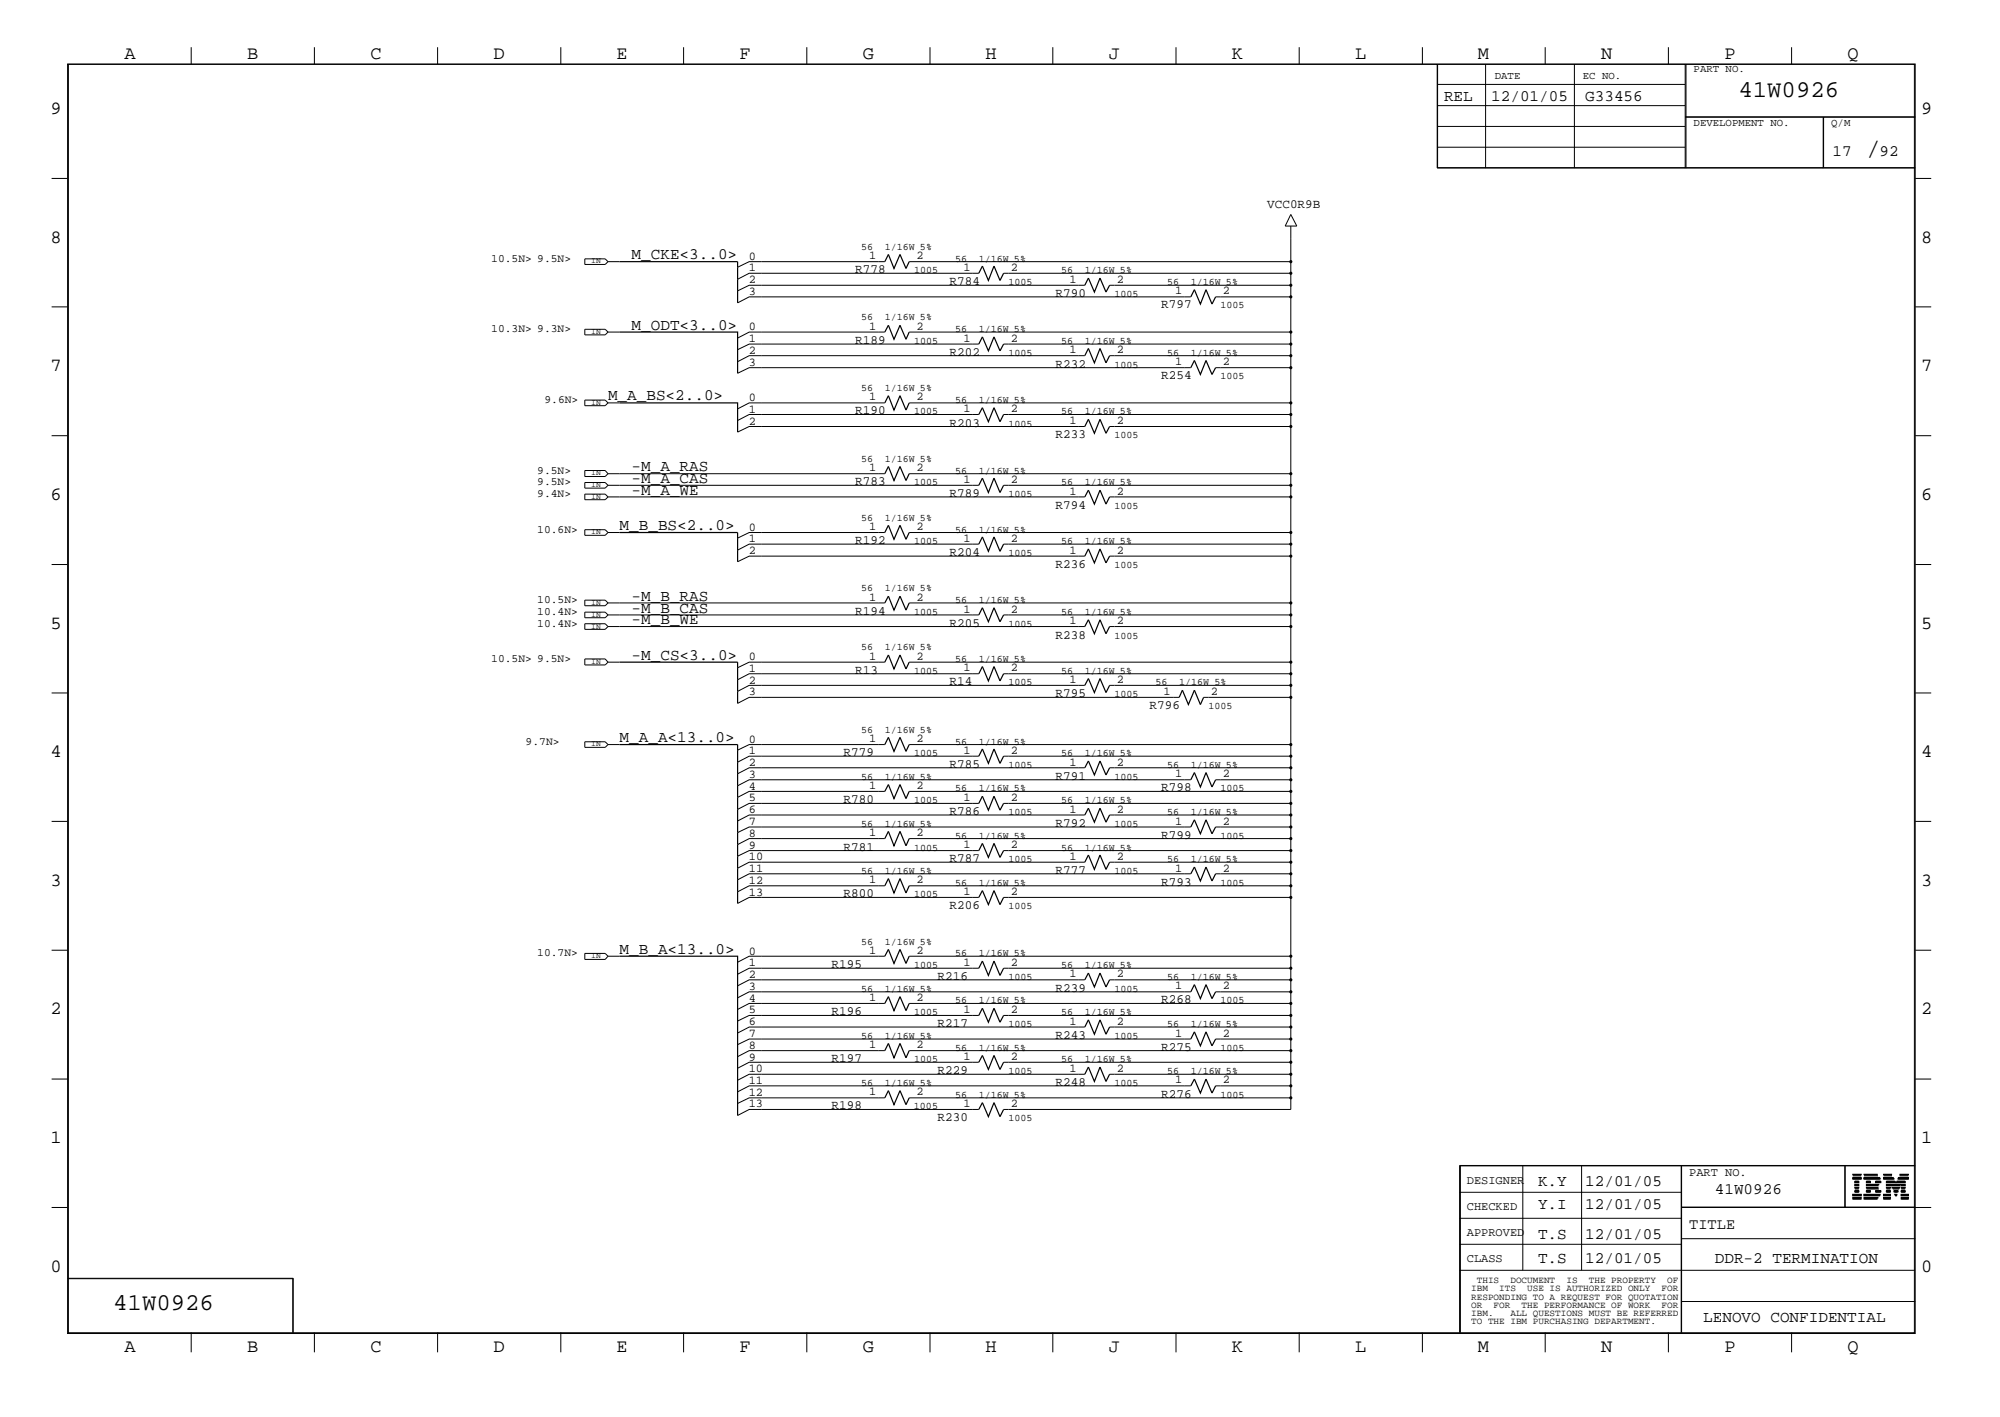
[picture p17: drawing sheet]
<svg xmlns="http://www.w3.org/2000/svg" width="423mm" height="300mm" viewBox="0 0 423 300" stroke-linecap="round" stroke-linejoin="round" font-family="sans-serif">
<defs><g id="words">
<text font-size="5.2" x="395" y="32.9">/</text>
<g font-size="5.1">
<text x="368" y="20.5">41W0926</text>
<text x="24" y="277.2">41W0926</text>
</g>
<g font-size="4">
<text x="26.3" y="12.5">A</text>
<text x="52.3" y="12.5">B</text>
<text x="78.4" y="12.5">C</text>
<text x="104.5" y="12.5">D</text>
<text x="130.5" y="12.5">E</text>
<text x="156.5" y="12.5">F</text>
<text x="182.6" y="12.5">G</text>
<text x="208.6" y="12.5">H</text>
<text x="234.7" y="12.5">J</text>
<text x="260.8" y="12.5">K</text>
<text x="286.9" y="12.5">L</text>
<text x="312.8" y="12.5">M</text>
<text x="338.9" y="12.5">N</text>
<text x="365" y="12.5">P</text>
<text x="391.1" y="12.5">Q</text>
<text x="10.7" y="24.1">9</text>
<text x="406.7" y="24.1">9</text>
<text x="10.7" y="51.4">8</text>
<text x="406.7" y="51.4">8</text>
<text x="10.7" y="78.6">7</text>
<text x="406.7" y="78.6">7</text>
<text x="10.7" y="105.8">6</text>
<text x="406.7" y="105.8">6</text>
<text x="10.7" y="133.1">5</text>
<text x="406.7" y="133.1">5</text>
<text x="10.7" y="160.2">4</text>
<text x="406.7" y="160.2">4</text>
<text x="10.7" y="187.5">3</text>
<text x="406.7" y="187.5">3</text>
<text x="10.7" y="214.6">2</text>
<text x="406.7" y="214.6">2</text>
<text x="10.7" y="241.9">1</text>
<text x="406.7" y="241.9">1</text>
<text x="10.7" y="269.2">0</text>
<text x="406.7" y="269.2">0</text>
<text x="26.3" y="286.2">A</text>
<text x="52.3" y="286.2">B</text>
<text x="78.4" y="286.2">C</text>
<text x="104.5" y="286.2">D</text>
<text x="130.5" y="286.2">E</text>
<text x="156.5" y="286.2">F</text>
<text x="182.6" y="286.2">G</text>
<text x="208.6" y="286.2">H</text>
<text x="234.7" y="286.2">J</text>
<text x="260.8" y="286.2">K</text>
<text x="286.9" y="286.2">L</text>
<text x="312.8" y="286.2">M</text>
<text x="338.9" y="286.2">N</text>
<text x="365" y="286.2">P</text>
<text x="391.1" y="286.2">Q</text>
</g>
<g font-size="3.4">
<text x="305.6" y="21.4">REL</text>
<text x="315.6" y="21.4">12/01/05</text>
<text x="335.5" y="21.4">G33456</text>
<text x="387.9" y="32.9">17</text>
<text x="397.8" y="32.9">92</text>
<text x="133.7" y="54.9">M_CKE&lt;3..0&gt;</text>
<text x="133.7" y="69.8">M_ODT&lt;3..0&gt;</text>
<text x="128.7" y="84.8">M_A_BS&lt;2..0&gt;</text>
<text x="133.7" y="99.7">-M_A_RAS</text>
<text x="133.7" y="104.7">-M_A_WE</text>
<text x="133.7" y="102.2">-M_A_CAS</text>
<text x="131.1" y="112.2">M_B_BS&lt;2..0&gt;</text>
<text x="133.7" y="129.6">-M_B_CAS</text>
<text x="133.7" y="127.1">-M_B_RAS</text>
<text x="133.7" y="132.1">-M_B_WE</text>
<text x="133.7" y="139.6">-M_CS&lt;3..0&gt;</text>
<text x="131.1" y="157.1">M_A_A&lt;13..0&gt;</text>
<text x="131.1" y="201.9">M_B_A&lt;13..0&gt;</text>
<text x="325.5" y="251">K.Y</text>
<text x="335.5" y="251">12/01/05</text>
<text x="325.5" y="255.9">Y.I</text>
<text x="335.5" y="255.9">12/01/05</text>
<text x="363" y="252.7">41W0926</text>
<text x="325.5" y="262.2">T.S</text>
<text x="335.5" y="262.2">12/01/05</text>
<text x="325.5" y="267.2">T.S</text>
<text x="335.5" y="267.2">12/01/05</text>
<text x="363" y="267.2">DDR-2 TERMINATION</text>
<text x="360.5" y="279.7">LENOVO CONFIDENTIAL</text>
</g>
<text font-size="3.2" x="357.5" y="260">TITLE</text>
<g font-size="2.7">
<text x="268.2" y="44.1">VCC0R9B</text>
<text x="181" y="57.8">R778</text>
<text x="201" y="60.4">R784</text>
<text x="223.4" y="62.8">R790</text>
<text x="245.8" y="65.3">R797</text>
<text x="181" y="72.8">R189</text>
<text x="201" y="75.3">R202</text>
<text x="223.4" y="77.8">R232</text>
<text x="245.8" y="80.3">R254</text>
<text x="181" y="87.7">R190</text>
<text x="201" y="90.3">R203</text>
<text x="223.4" y="92.7">R233</text>
<text x="181" y="102.7">R783</text>
<text x="201" y="105.2">R789</text>
<text x="223.4" y="107.7">R794</text>
<text x="181" y="115.1">R192</text>
<text x="201" y="117.7">R204</text>
<text x="223.4" y="120.1">R236</text>
<text x="181" y="130.1">R194</text>
<text x="201" y="132.6">R205</text>
<text x="223.4" y="135.1">R238</text>
<text x="181" y="142.6">R13</text>
<text x="201" y="145">R14</text>
<text x="223.4" y="147.6">R795</text>
<text x="243.3" y="150">R796</text>
<text x="178.6" y="160">R779</text>
<text x="201" y="162.5">R785</text>
<text x="223.4" y="165">R791</text>
<text x="245.8" y="167.5">R798</text>
<text x="178.6" y="170">R780</text>
<text x="201" y="172.5">R786</text>
<text x="223.4" y="175">R792</text>
<text x="245.8" y="177.5">R799</text>
<text x="178.6" y="180">R781</text>
<text x="201" y="182.5">R787</text>
<text x="223.4" y="184.9">R777</text>
<text x="178.6" y="189.9">R800</text>
<text x="245.8" y="187.5">R793</text>
<text x="201" y="192.4">R206</text>
<text x="176" y="204.9">R195</text>
<text x="198.5" y="207.3">R216</text>
<text x="223.4" y="209.9">R239</text>
<text x="176" y="214.9">R196</text>
<text x="245.8" y="212.3">R268</text>
<text x="198.5" y="217.3">R217</text>
<text x="223.4" y="219.9">R243</text>
<text x="176" y="224.8">R197</text>
<text x="198.5" y="227.3">R229</text>
<text x="245.8" y="222.3">R275</text>
<text x="223.4" y="229.8">R248</text>
<text x="245.8" y="232.3">R276</text>
<text x="176" y="234.8">R198</text>
<text x="198.5" y="237.3">R230</text>
</g>
<g font-size="2.5">
<text x="158.5" y="59.9">2</text>
<text x="158.5" y="54.9">0</text>
<text x="158.5" y="57.4">1</text>
<text x="184" y="54.9">1</text>
<text x="194" y="54.9">2</text>
<text x="204" y="57.3">1</text>
<text x="214" y="57.3">2</text>
<text x="226.4" y="59.9">1</text>
<text x="236.4" y="59.9">2</text>
<text x="158.5" y="62.4">3</text>
<text x="248.8" y="62.3">1</text>
<text x="258.8" y="62.3">2</text>
<text x="158.5" y="69.9">0</text>
<text x="184" y="69.8">1</text>
<text x="194" y="69.8">2</text>
<text x="158.5" y="72.4">1</text>
<text x="158.5" y="77.4">3</text>
<text x="158.5" y="74.8">2</text>
<text x="204" y="72.3">1</text>
<text x="214" y="72.3">2</text>
<text x="226.4" y="74.8">1</text>
<text x="236.4" y="74.8">2</text>
<text x="248.8" y="77.3">1</text>
<text x="258.8" y="77.3">2</text>
<text x="158.5" y="84.8">0</text>
<text x="158.5" y="87.4">1</text>
<text x="158.5" y="89.8">2</text>
<text x="184" y="84.8">1</text>
<text x="194" y="84.8">2</text>
<text x="204" y="87.2">1</text>
<text x="214" y="87.2">2</text>
<text x="226.4" y="89.7">1</text>
<text x="236.4" y="89.7">2</text>
<text x="184" y="99.7">1</text>
<text x="194" y="99.7">2</text>
<text x="204" y="102.2">1</text>
<text x="214" y="102.2">2</text>
<text x="226.4" y="104.7">1</text>
<text x="236.4" y="104.7">2</text>
<text x="158.5" y="112.3">0</text>
<text x="184" y="112.2">1</text>
<text x="194" y="112.2">2</text>
<text x="158.5" y="114.7">1</text>
<text x="158.5" y="117.3">2</text>
<text x="204" y="114.6">1</text>
<text x="214" y="114.6">2</text>
<text x="226.4" y="117.2">1</text>
<text x="236.4" y="117.2">2</text>
<text x="184" y="127.1">1</text>
<text x="194" y="127.1">2</text>
<text x="204" y="129.6">1</text>
<text x="214" y="129.6">2</text>
<text x="226.4" y="132.1">1</text>
<text x="236.4" y="132.1">2</text>
<text x="158.5" y="139.7">0</text>
<text x="158.5" y="142.2">1</text>
<text x="184" y="139.6">1</text>
<text x="194" y="139.6">2</text>
<text x="204" y="142.1">1</text>
<text x="214" y="142.1">2</text>
<text x="158.5" y="144.7">2</text>
<text x="158.5" y="147.2">3</text>
<text x="226.4" y="144.6">1</text>
<text x="236.4" y="144.6">2</text>
<text x="246.3" y="147.1">1</text>
<text x="256.3" y="147.1">2</text>
<text x="158.5" y="157.1">0</text>
<text x="158.5" y="159.6">1</text>
<text x="184" y="157.1">1</text>
<text x="194" y="157.1">2</text>
<text x="204" y="159.5">1</text>
<text x="214" y="159.5">2</text>
<text x="158.5" y="167.1">4</text>
<text x="158.5" y="162.1">2</text>
<text x="158.5" y="164.6">3</text>
<text x="184" y="167">1</text>
<text x="194" y="167">2</text>
<text x="226.4" y="162.1">1</text>
<text x="236.4" y="162.1">2</text>
<text x="248.8" y="164.5">1</text>
<text x="258.8" y="164.5">2</text>
<text x="158.5" y="169.6">5</text>
<text x="158.5" y="172.1">6</text>
<text x="204" y="169.5">1</text>
<text x="214" y="169.5">2</text>
<text x="226.4" y="172">1</text>
<text x="236.4" y="172">2</text>
<text x="158.5" y="179.6">9</text>
<text x="158.5" y="174.6">7</text>
<text x="158.5" y="177">8</text>
<text x="184" y="177">1</text>
<text x="194" y="177">2</text>
<text x="204" y="179.5">1</text>
<text x="214" y="179.5">2</text>
<text x="248.8" y="174.5">1</text>
<text x="258.8" y="174.5">2</text>
<text x="158.5" y="182">10</text>
<text x="158.5" y="184.6">11</text>
<text x="226.4" y="181.9">1</text>
<text x="236.4" y="181.9">2</text>
<text x="248.8" y="184.5">1</text>
<text x="258.8" y="184.5">2</text>
<text x="158.5" y="187">12</text>
<text x="158.5" y="189.6">13</text>
<text x="184" y="186.9">1</text>
<text x="194" y="186.9">2</text>
<text x="204" y="189.4">1</text>
<text x="214" y="189.4">2</text>
<text x="158.5" y="202">0</text>
<text x="184" y="201.9">1</text>
<text x="194" y="201.9">2</text>
<text x="158.5" y="204.5">1</text>
<text x="158.5" y="207">2</text>
<text x="158.5" y="209.5">3</text>
<text x="204" y="204.4">1</text>
<text x="214" y="204.4">2</text>
<text x="226.4" y="206.8">1</text>
<text x="236.4" y="206.8">2</text>
<text x="248.8" y="209.4">1</text>
<text x="258.8" y="209.4">2</text>
<text x="158.5" y="212">4</text>
<text x="158.5" y="214.5">5</text>
<text x="184" y="211.8">1</text>
<text x="194" y="211.8">2</text>
<text x="204" y="214.4">1</text>
<text x="214" y="214.4">2</text>
<text x="158.5" y="216.9">6</text>
<text x="158.5" y="219.5">7</text>
<text x="158.5" y="221.9">8</text>
<text x="184" y="221.8">1</text>
<text x="194" y="221.8">2</text>
<text x="226.4" y="216.8">1</text>
<text x="236.4" y="216.8">2</text>
<text x="248.8" y="219.4">1</text>
<text x="258.8" y="219.4">2</text>
<text x="158.5" y="224.5">9</text>
<text x="158.5" y="226.9">10</text>
<text x="204" y="224.4">1</text>
<text x="214" y="224.4">2</text>
<text x="226.4" y="226.8">1</text>
<text x="236.4" y="226.8">2</text>
<text x="158.5" y="229.4">11</text>
<text x="158.5" y="231.9">12</text>
<text x="184" y="231.8">1</text>
<text x="194" y="231.8">2</text>
<text x="248.8" y="229.3">1</text>
<text x="258.8" y="229.3">2</text>
<text x="158.5" y="234.4">13</text>
<text x="204" y="234.3">1</text>
<text x="214" y="234.3">2</text>
<text x="310.5" y="250.6">DESIGNER</text>
<text x="357.5" y="248.8">PART NO.</text>
<text x="310.5" y="256.1">CHECKED</text>
<text x="310.5" y="261.5">APPROVED</text>
<text x="310.5" y="267">CLASS</text>
</g>
<g font-size="2.4">
<text x="104" y="55.4">10.5N&gt; 9.5N&gt;</text>
<text x="104" y="70.3">10.3N&gt; 9.3N&gt;</text>
<text x="115.2" y="85.3">9.6N&gt;</text>
<text x="113.7" y="100.2">9.5N&gt;</text>
<text x="113.7" y="105.2">9.4N&gt;</text>
<text x="113.7" y="102.7">9.5N&gt;</text>
<text x="113.7" y="112.7">10.6N&gt;</text>
<text x="113.7" y="130.1">10.4N&gt;</text>
<text x="113.7" y="127.6">10.5N&gt;</text>
<text x="113.7" y="132.6">10.4N&gt;</text>
<text x="104" y="140.1">10.5N&gt; 9.5N&gt;</text>
<text x="111.3" y="157.6">9.7N&gt;</text>
<text x="113.7" y="202.4">10.7N&gt;</text>
</g>
<g font-size="2.3">
<text x="316.4" y="16.7">DATE</text>
<text x="335" y="16.7">EC NO.</text>
<text x="358.5" y="15.2">PART NO.</text>
<text x="358.5" y="26.6">DEVELOPMENT NO.</text>
<text x="387.6" y="26.6">Q/M</text>
</g>
<g font-size="2.1">
<text x="182.3" y="52.8">56</text>
<text x="187.3" y="52.8">1/16W 5%</text>
<text x="193.5" y="57.8">1005</text>
<text x="202.2" y="55.4">56</text>
<text x="207.2" y="55.4">1/16W 5%</text>
<text x="224.6" y="57.8">56</text>
<text x="229.6" y="57.8">1/16W 5%</text>
<text x="213.4" y="60.4">1005</text>
<text x="235.9" y="62.8">1005</text>
<text x="247.1" y="60.4">56</text>
<text x="252.1" y="60.4">1/16W 5%</text>
<text x="258.3" y="65.3">1005</text>
<text x="182.3" y="67.8">56</text>
<text x="187.3" y="67.8">1/16W 5%</text>
<text x="202.2" y="70.3">56</text>
<text x="207.2" y="70.3">1/16W 5%</text>
<text x="193.5" y="72.8">1005</text>
<text x="213.4" y="75.3">1005</text>
<text x="224.6" y="72.8">56</text>
<text x="229.6" y="72.8">1/16W 5%</text>
<text x="235.9" y="77.8">1005</text>
<text x="247.1" y="75.3">56</text>
<text x="252.1" y="75.3">1/16W 5%</text>
<text x="182.3" y="82.7">56</text>
<text x="187.3" y="82.7">1/16W 5%</text>
<text x="258.3" y="80.3">1005</text>
<text x="193.5" y="87.7">1005</text>
<text x="202.2" y="85.3">56</text>
<text x="207.2" y="85.3">1/16W 5%</text>
<text x="224.6" y="87.7">56</text>
<text x="229.6" y="87.7">1/16W 5%</text>
<text x="213.4" y="90.3">1005</text>
<text x="235.9" y="92.7">1005</text>
<text x="182.3" y="97.7">56</text>
<text x="187.3" y="97.7">1/16W 5%</text>
<text x="202.2" y="100.2">56</text>
<text x="207.2" y="100.2">1/16W 5%</text>
<text x="193.5" y="102.7">1005</text>
<text x="213.4" y="105.2">1005</text>
<text x="224.6" y="102.7">56</text>
<text x="229.6" y="102.7">1/16W 5%</text>
<text x="235.9" y="107.7">1005</text>
<text x="182.3" y="110.2">56</text>
<text x="187.3" y="110.2">1/16W 5%</text>
<text x="202.2" y="112.7">56</text>
<text x="207.2" y="112.7">1/16W 5%</text>
<text x="193.5" y="115.1">1005</text>
<text x="213.4" y="117.7">1005</text>
<text x="224.6" y="115.1">56</text>
<text x="229.6" y="115.1">1/16W 5%</text>
<text x="182.3" y="125.1">56</text>
<text x="187.3" y="125.1">1/16W 5%</text>
<text x="235.9" y="120.1">1005</text>
<text x="193.5" y="130.1">1005</text>
<text x="202.2" y="127.6">56</text>
<text x="207.2" y="127.6">1/16W 5%</text>
<text x="224.6" y="130.1">56</text>
<text x="229.6" y="130.1">1/16W 5%</text>
<text x="182.3" y="137.6">56</text>
<text x="187.3" y="137.6">1/16W 5%</text>
<text x="213.4" y="132.6">1005</text>
<text x="235.9" y="135.1">1005</text>
<text x="193.5" y="142.6">1005</text>
<text x="202.2" y="140.1">56</text>
<text x="207.2" y="140.1">1/16W 5%</text>
<text x="224.6" y="142.6">56</text>
<text x="229.6" y="142.6">1/16W 5%</text>
<text x="213.4" y="145">1005</text>
<text x="235.9" y="147.6">1005</text>
<text x="244.6" y="145">56</text>
<text x="249.6" y="145">1/16W 5%</text>
<text x="182.3" y="155">56</text>
<text x="187.3" y="155">1/16W 5%</text>
<text x="255.8" y="150">1005</text>
<text x="193.5" y="160">1005</text>
<text x="202.2" y="157.6">56</text>
<text x="207.2" y="157.6">1/16W 5%</text>
<text x="224.6" y="160">56</text>
<text x="229.6" y="160">1/16W 5%</text>
<text x="182.3" y="165">56</text>
<text x="187.3" y="165">1/16W 5%</text>
<text x="202.2" y="167.5">56</text>
<text x="207.2" y="167.5">1/16W 5%</text>
<text x="213.4" y="162.5">1005</text>
<text x="235.9" y="165">1005</text>
<text x="247.1" y="162.5">56</text>
<text x="252.1" y="162.5">1/16W 5%</text>
<text x="258.3" y="167.5">1005</text>
<text x="193.5" y="170">1005</text>
<text x="213.4" y="172.5">1005</text>
<text x="224.6" y="170">56</text>
<text x="229.6" y="170">1/16W 5%</text>
<text x="247.1" y="172.5">56</text>
<text x="252.1" y="172.5">1/16W 5%</text>
<text x="182.3" y="175">56</text>
<text x="187.3" y="175">1/16W 5%</text>
<text x="202.2" y="177.5">56</text>
<text x="207.2" y="177.5">1/16W 5%</text>
<text x="235.9" y="175">1005</text>
<text x="258.3" y="177.5">1005</text>
<text x="182.3" y="184.9">56</text>
<text x="187.3" y="184.9">1/16W 5%</text>
<text x="193.5" y="180">1005</text>
<text x="213.4" y="182.5">1005</text>
<text x="224.6" y="180">56</text>
<text x="229.6" y="180">1/16W 5%</text>
<text x="235.9" y="184.9">1005</text>
<text x="247.1" y="182.5">56</text>
<text x="252.1" y="182.5">1/16W 5%</text>
<text x="193.5" y="189.9">1005</text>
<text x="202.2" y="187.5">56</text>
<text x="207.2" y="187.5">1/16W 5%</text>
<text x="258.3" y="187.5">1005</text>
<text x="213.4" y="192.4">1005</text>
<text x="182.3" y="199.9">56</text>
<text x="187.3" y="199.9">1/16W 5%</text>
<text x="202.2" y="202.4">56</text>
<text x="207.2" y="202.4">1/16W 5%</text>
<text x="182.3" y="209.9">56</text>
<text x="187.3" y="209.9">1/16W 5%</text>
<text x="193.5" y="204.9">1005</text>
<text x="213.4" y="207.3">1005</text>
<text x="224.6" y="204.9">56</text>
<text x="229.6" y="204.9">1/16W 5%</text>
<text x="235.9" y="209.9">1005</text>
<text x="247.1" y="207.3">56</text>
<text x="252.1" y="207.3">1/16W 5%</text>
<text x="193.5" y="214.9">1005</text>
<text x="202.2" y="212.3">56</text>
<text x="207.2" y="212.3">1/16W 5%</text>
<text x="224.6" y="214.9">56</text>
<text x="229.6" y="214.9">1/16W 5%</text>
<text x="258.3" y="212.3">1005</text>
<text x="182.3" y="219.9">56</text>
<text x="187.3" y="219.9">1/16W 5%</text>
<text x="213.4" y="217.3">1005</text>
<text x="235.9" y="219.9">1005</text>
<text x="247.1" y="217.3">56</text>
<text x="252.1" y="217.3">1/16W 5%</text>
<text x="193.5" y="224.8">1005</text>
<text x="202.2" y="222.3">56</text>
<text x="207.2" y="222.3">1/16W 5%</text>
<text x="213.4" y="227.3">1005</text>
<text x="224.6" y="224.8">56</text>
<text x="229.6" y="224.8">1/16W 5%</text>
<text x="247.1" y="227.3">56</text>
<text x="252.1" y="227.3">1/16W 5%</text>
<text x="258.3" y="222.3">1005</text>
<text x="182.3" y="229.8">56</text>
<text x="187.3" y="229.8">1/16W 5%</text>
<text x="202.2" y="232.3">56</text>
<text x="207.2" y="232.3">1/16W 5%</text>
<text x="235.9" y="229.8">1005</text>
<text x="258.3" y="232.3">1005</text>
<text x="193.5" y="234.8">1005</text>
<text x="213.4" y="237.3">1005</text>
</g>
<g font-size="2">
<text x="311.4" y="273.2">IBM</text>
<text x="311.4" y="275">RESPONDING TO A REQUEST FOR QUOTATION</text>
<text x="312.6" y="271.4">THIS</text>
<text x="317.3" y="273.2">ITS</text>
<text x="319.7" y="271.4">DOCUMENT</text>
<text x="323.3" y="273.2">USE IS AUTHORIZED ONLY</text>
<text x="331.6" y="271.4">IS</text>
<text x="336.3" y="271.4">THE PROPERTY</text>
<text x="351.7" y="273.2">FOR</text>
<text x="352.9" y="271.4">OF</text>
<text x="311.4" y="276.7">OR</text>
<text x="311.4" y="278.6">IBM.</text>
<text x="311.4" y="280.2">TO THE IBM PURCHASING DEPARTMENT.</text>
<text x="316.1" y="276.7">FOR</text>
<text x="319.7" y="278.6">ALL QUESTIONS MUST BE REFERRED</text>
<text x="322.1" y="276.7">THE PERFORMANCE OF WORK</text>
<text x="351.7" y="276.7">FOR</text>
</g>
<g font-size="1.7">
<text x="125.1" y="55.7">IN</text>
<text x="125.1" y="70.7">IN</text>
<text x="125.1" y="85.7">IN</text>
<text x="125.1" y="100.6">IN</text>
<text x="125.1" y="105.6">IN</text>
<text x="125.1" y="103.1">IN</text>
<text x="125.1" y="113">IN</text>
<text x="125.1" y="130.5">IN</text>
<text x="125.1" y="128">IN</text>
<text x="125.1" y="133">IN</text>
<text x="125.1" y="140.5">IN</text>
<text x="125.1" y="157.9">IN</text>
<text x="125.1" y="202.8">IN</text>
</g>
</g></defs>
<g fill="none" stroke="#000" stroke-width=".21">
<path d="M14.3 13.5h391.1v268.7h-391.1zM14.5 13.6h390.7v268.4h-390.7zM40.5 10v3.5M66.5 10v3.5M92.6 10v3.5M118.7 10v3.5M144.7 10v3.5M170.8 10v3.5M196.9 10v3.5M222.8 10v3.5M248.9 10v3.5M275 10v3.5"/>
<path d="M301.1 10v3.5M304.2 13.5v22.1h101.2M304.2 17.9h52.5M304.3 13.5v22.1M314.5 13.5v22.1M327.1 10v3.5M333.2 13.5v22.1M353.1 10v3.5M356.7 13.5v22.1M356.9 13.5v22.1M379.2 10v3.5M10.9 37.8h3.4"/>
<path d="M304.2 35.5h101.2M304.2 26.8h52.5M304.2 22.4h52.5M304.3 31.2h52.4M356.7 24.8h48.7M356.7 24.7h48.7M385.9 24.8v10.8M386 24.8v10.8M405.4 37.8h3.4M123.8 54.8h4.3l.6 .6-.6 .6h-4.3zM128.7 55.4h2.4M187.3 55.4h-28.7l-2.5 1.2"/>
<path d="M192.4 55.4h80.8M207.2 57.8h-48.6l-2.5 1.3M212.4 57.8h60.8M273.2 45.4l1.3 2.4h-2.5zM273.2 47.8v15M10.9 64.9h3.4M123.8 69.7h4.3l.6 .6-.6 .6h-4.3zM128.7 70.3h2.4M187.3 70.3h-28.7l-2.5 1.2M192.4 70.3h80.8M207.2 72.8h-48.6l-2.5 1.2M212.4 72.8h60.8v2.5"/>
<path d="M229.6 60.4h-71l-2.5 1.2M229.6 75.3h-71l-2.5 1.2M234.9 75.3h38.3v2.5M234.9 60.4h38.3M252.1 62.8h-93.5l-2.5 1.3M252.1 77.8h-93.5l-2.5 1.2M257.3 77.8h15.9v7.5M257.3 62.8h15.9v7.5M273.2 70.3v2.5M405.4 64.9h3.4M10.9 92.2h3.4M123.8 84.7h4.3l.6 .6-.6 .6h-4.3z"/>
<path d="M123.8 99.6h4.3l.6 .6-.6 .6h-4.3zM128.7 85.3h2.4M187.3 85.3h-28.7l-2.5 1.2M192.4 85.3h80.8M207.2 87.7h-48.6l-2.5 1.3M212.4 87.7h60.8v2.6M229.6 90.3h-71l-2.5 1.1M234.9 90.3h38.3M273.2 85.3v2.4M273.2 90.3v12.4M405.4 92.2h3.4M10.9 119.5h3.4"/>
<path d="M123.8 102.1h4.3l.6 .6-.6 .6h-4.3zM123.8 104.6h4.3l.6 .6-.6 .5h-4.3zM123.8 112.1h4.3l.6 .6-.6 .6h-4.3zM128.7 105.2h100.9M128.7 102.7h78.5M128.7 100.2h58.6M128.7 112.7h2.4M187.3 112.7h-28.7l-2.5 1.2M192.4 100.2h80.8M192.4 112.7h80.8M207.2 115.1h-48.6l-2.5 1.3M212.4 115.1h60.8v2.6"/>
<path d="M212.4 102.7h60.8v2.5M229.6 117.7h-71l-2.5 1.2M234.9 105.2h38.3M234.9 117.7h38.3M273.2 105.2v9.9M273.2 117.7v12.4M405.4 119.5h3.4M123.8 129.5h4.3l.6 .6-.6 .6h-4.3zM123.8 127h4.3l.6 .6-.6 .6h-4.3zM123.8 132h4.3l.6 .6-.6 .6h-4.3zM123.8 139.4h4.3l.6 .7-.6 .6h-4.3zM128.7 127.6h58.6"/>
<path d="M128.7 130.1h78.5M128.7 132.6h100.9M192.4 127.6h80.8M212.4 130.1h60.8v2.5M234.9 132.6h38.3M273.2 132.6v10M10.9 146.6h3.4M123.8 157h4.3l.6 .6-.6 .6h-4.3zM128.7 140.1h2.4M128.7 157.6h2.4M187.3 140.1h-28.7l-2.5 1.2M187.3 157.6h-28.7l-2.5 1.2"/>
<path d="M192.4 157.6h80.8v2.4M192.4 140.1h80.8M207.2 142.6h-48.6l-2.5 1.2M212.4 142.6h60.8v2.4M229.6 145h-71l-2.5 1.3M234.9 145h38.3M249.6 147.6h-91l-2.5 1.2M254.8 147.6h18.4v10M273.2 145v2.6M405.4 146.6h3.4M10.9 173.8h3.4M187.3 177.5h-28.7l-2.5 1.2"/>
<path d="M187.3 167.5h-28.7l-2.5 1.2M192.4 167.5h80.8v2.5M192.4 177.5h80.8M207.2 170h-48.6l-2.5 1.3M207.2 160h-48.6l-2.5 1.3M212.4 170h60.8v2.5M212.4 160h60.8M229.6 172.5h-71l-2.5 1.2M229.6 162.5h-71l-2.5 1.2M234.9 162.5h38.3v2.5M234.9 172.5h38.3M252.1 175h-93.5l-2.5 1.2"/>
<path d="M252.1 165h-93.5l-2.5 1.3M257.3 165h15.9v2.5M257.3 175h15.9M273.2 160v2.5M273.2 172.5v7.5M405.4 173.8h3.4M187.3 187.5h-28.7l-2.5 1.2M192.4 187.5h80.8M207.2 189.9h-48.6l-2.5 1.3M207.2 180h-48.6l-2.5 1.2M212.4 180h60.8v2.5M212.4 189.9h60.8"/>
<path d="M229.6 182.5h-71l-2.5 1.2M234.9 182.5h38.3M252.1 184.9h-93.5l-2.5 1.3M257.3 184.9h15.9M273.2 182.5v19.9M10.9 201.1h3.4M123.8 201.8h4.3l.6 .6-.6 .6h-4.3zM128.7 202.4h2.4M187.3 212.3h-28.7l-2.5 1.3M187.3 202.4h-28.7l-2.5 1.2M192.4 212.3h80.8v2.6M192.4 202.4h80.8v2.5"/>
<path d="M207.2 214.9h-48.6l-2.5 1.2M207.2 204.9h-48.6l-2.5 1.3M212.4 214.9h60.8v2.4M212.4 204.9h60.8M229.6 217.3h-71l-2.5 1.3M229.6 207.3h-71l-2.5 1.3M234.9 207.3h38.3v2.6M234.9 217.3h38.3M252.1 219.9h-93.5l-2.5 1.2M252.1 209.9h-93.5l-2.5 1.3M257.3 209.9h15.9v2.4M257.3 219.9h15.9"/>
<path d="M273.2 204.9v2.4M273.2 217.3v7.5M405.4 201.1h3.4M10.9 228.3h3.4M187.3 232.3h-28.7l-2.5 1.2M187.3 222.3h-28.7l-2.5 1.3M192.4 232.3h80.8M192.4 222.3h80.8M207.2 224.8h-48.6l-2.5 1.3M207.2 234.8h-48.6l-2.5 1.3M212.4 224.8h60.8v2.5M229.6 227.3h-71l-2.5 1.3"/>
<path d="M234.9 227.3h38.3M252.1 229.8h-93.5l-2.5 1.3M257.3 229.8h15.9M273.2 227.3v7.5h-60.8M405.4 228.3h3.4M10.9 255.5h3.4M308.9 246.7h96.5M308.9 257.8h47M308.9 252.3h47M309.1 246.6v35.4M322.3 246.6v22.2M334.8 246.6v22.2"/>
<path d="M355.9 246.6v35.4M355.9 255.4h49.5M355.9 255.5h52.9M390.5 246.6v8.9M390.6 246.6v8.9M392.2 253.7h1.8zM392.2 253.6h1.8zM392.2 253.4l1.8 .1zM392.2 253l1.8 .1zM392.2 252.8l1.8 .1zM392.2 252.7l1.8 .1zM392.2 249.4l1.8 .1z"/>
<path d="M392.2 249.3l1.8 .1zM392.2 249.2l1.8 .1zM392.2 248.8h1.8zM392.2 248.7h1.8zM392.2 248.5l1.8 .1zM392.6 252.3h.8zM392.6 252.1l.8 .1zM392.6 252l.8 .1zM392.6 251.6h.8zM392.6 251.5h.8zM392.6 251.3l.8 .1zM392.6 250.9l.8 .1z"/>
<path d="M392.6 250.8h.8zM392.6 250.6l.8 .1zM392.6 250.2l.8 .1zM392.6 250l.8 .1zM392.6 249.9h.8zM394.5 253.7h2.8zM394.5 253.6h2.9zM394.5 253.4l3 .1zM394.5 248.8h3zM394.5 248.7h2.9zM394.5 248.5l2.8 .1zM394.5 253l3.3 .1z"/>
<path d="M394.5 252.8l3.4 .1zM394.5 252.7l3.4 .1zM394.5 249.4l3.4 .1zM394.5 249.3l3.4 .1zM394.5 249.2l3.3 .1zM395.1 251.6h2.6zM395.1 251.5h2.5zM395.1 251.3l2.4 .1zM395.1 250.9l2.4 .1zM395.1 250.8h2.5zM395.1 250.6l2.6 .1zM395.1 252.3h.8z"/>
<path d="M395.1 252.1l.8 .1zM395.1 252l.8 .1zM395.1 250.2l.8 .1zM395.1 250l.8 .1zM395.1 249.9h.8zM397 252.3h1.1zM397 252.1l1.1 .1zM397 252l1.1 .1zM397 250.2l1.1 .1zM397 250l1.1 .1zM397 249.9h1.1zM398.7 253.7h1.4z"/>
<path d="M398.7 253.6h1.4zM398.7 253.4l1.4 .1zM398.7 253l1.4 .1zM398.7 252.8l1.4 .1zM398.7 252.7l1.4 .1zM398.7 249.4l2.2 .1zM398.7 249.3l2.1 .1zM398.7 249.2l2 .1zM398.7 248.8h1.8zM398.7 248.7h1.8zM398.7 248.5l1.7 .1zM399.3 252.3h.8z"/>
<path d="M399.3 252.1l.8 .1zM399.3 252l.8 .1zM399.3 251.6h.8zM399.3 251.5h.8zM399.3 251.3l.8 .1zM399.3 250.9l.8 .1zM399.3 250.8h.8zM399.3 250.6l.8 .1zM399.3 250.2l1.9 .1zM399.3 250l1.9 .1zM399.3 249.9h1.8zM400.3 250.6l2 .1z"/>
<path d="M400.4 250.9l1.8 .1zM400.4 250.8h1.8zM400.5 251.3l1.6 .1zM400.6 251.5h1.5zM400.6 251.6h1.4zM400.9 252.1l.8 .1zM400.9 252l.8 .1zM401 252.3h.7zM401.1 252.7l.4 .1zM401.2 252.8l.3 .1zM401.2 253l.2 .1zM401.4 250.2l1.9 .1z"/>
<path d="M401.5 250l1.8 .1zM401.5 249.9h1.8zM401.7 249.4l2.2 .1zM401.8 249.3l2.1 .1zM401.8 249.2l2.1 .1zM402.1 248.8h1.8zM402.1 248.7h1.8zM402.2 248.5l1.7 .1zM402.4 253.7h1.5zM402.4 253.6h1.5zM402.4 253.4l1.5 .1zM402.4 253l1.5 .1z"/>
<path d="M402.4 252.8l1.5 .1zM402.4 252.7l1.5 .1zM402.4 252.3h.9zM402.4 252.1l.9 .1zM402.4 252l.9 .1zM402.4 251.6h.9zM402.4 251.5h.9zM402.4 251.3l.9 .1zM402.4 250.9l.9 .1zM402.4 250.8h.9zM402.4 250.6l.9 .1zM405.4 246.6h-96.5v35.4"/>
<path d="M14.3 270.5h47.8v11.5M14.3 270.6h47.8M62 270.5v11.5M308.9 268.8h96.5M308.9 263.3h47M355.9 275.4h49.5M355.9 262.1h49.5M40.5 282v4.2M66.5 282v4.2M92.6 282v4.2M118.7 282v4.2M144.7 282v4.2"/>
<path d="M170.8 282v4.2M196.9 282v4.2M222.8 282v4.2M248.9 282v4.2M275 282v4.2M301.1 282v4.2M327.1 282v4.2M353.1 282v4.2M379.2 282v4.2"/>
</g>
<g fill="none" stroke="#000" stroke-width=".25">
<path d="M131.1 55.4h25v8.7M187.3 55.4l.7-1.6 1.2 3 1.3-3 1.3 3 .6-1.4M207.2 57.8l.7-1.5 1.3 3.1 1.2-3.1 1.3 3.1 .7-1.6M131.1 70.3h25v8.7M187.3 70.3l.7-1.5 1.2 3 1.3-3 1.3 3 .6-1.5M207.2 72.8l.7-1.5 1.3 3 1.2-3 1.3 3 .7-1.5M229.6 60.4l.8-1.6 1.2 3 1.2-3 1.3 3 .8-1.4M229.6 75.3l.8-1.6 1.2 3.1 1.2-3.1 1.3 3.1 .8-1.5M252.1 62.8l.7-1.5 1.3 3 1.2-3 1.2 3 .8-1.5M252.1 77.8l.7-1.5 1.3 2.9 1.2-2.9 1.2 2.9 .8-1.4M131.1 85.3h25v6.1M187.3 85.3l.7-1.6 1.2 3.1 1.3-3.1 1.3 3.1 .6-1.5"/>
<path d="M207.2 87.7l.7-1.4 1.3 2.9 1.2-2.9 1.3 2.9 .7-1.5M229.6 90.3l.8-1.6 1.2 3 1.2-3 1.3 3 .8-1.4M131.1 112.7h25v6.2M187.3 100.2l.7-1.5 1.2 3 1.3-3 1.3 3 .6-1.5M187.3 112.7l.7-1.5 1.2 2.9 1.3-2.9 1.3 2.9 .6-1.4M207.2 102.7l.7-1.5 1.3 3 1.2-3 1.3 3 .7-1.5M207.2 115.1l.7-1.5 1.3 3.1 1.2-3.1 1.3 3.1 .7-1.6M229.6 105.2l.8-1.5 1.2 3 1.2-3 1.3 3 .8-1.5M229.6 117.7l.8-1.5 1.2 2.9 1.2-2.9 1.3 2.9 .8-1.4M187.3 127.6l.7-1.4 1.2 2.9 1.3-2.9 1.3 2.9 .6-1.5M207.2 130.1l.7-1.5 1.3 3 1.2-3 1.3 3 .7-1.5M229.6 132.6l.8-1.5 1.2 3 1.2-3 1.3 3 .8-1.5"/>
<path d="M131.1 140.1h25v8.7M131.1 157.6h25v33.6M187.3 140.1l.7-1.5 1.2 3 1.3-3 1.3 3 .6-1.5M187.3 157.6l.7-1.6 1.2 3 1.3-3 1.3 3 .6-1.4M207.2 142.6l.7-1.5 1.3 3 1.2-3 1.3 3 .7-1.5M229.6 145l.8-1.4 1.2 3 1.2-3 1.3 3 .8-1.6M249.6 147.6l.7-1.5 1.2 3 1.3-3 1.3 3 .7-1.5M187.3 177.5l.7-1.6 1.2 3.1 1.3-3.1 1.3 3.1 .6-1.5M187.3 167.5l.7-1.5 1.2 3 1.3-3 1.3 3 .6-1.5M207.2 170l.7-1.5 1.3 3 1.2-3 1.3 3 .7-1.5M207.2 160l.7-1.5 1.3 3 1.2-3 1.3 3 .7-1.5M229.6 172.5l.8-1.5 1.2 3 1.2-3 1.3 3 .8-1.5"/>
<path d="M229.6 162.5l.8-1.5 1.2 3 1.2-3 1.3 3 .8-1.5M252.1 175l.7-1.5 1.3 2.9 1.2-2.9 1.2 2.9 .8-1.4M252.1 165l.7-1.5 1.3 3 1.2-3 1.2 3 .8-1.5M187.3 187.5l.7-1.6 1.2 3.1 1.3-3.1 1.3 3.1 .6-1.5M207.2 180l.7-1.5 1.3 2.9 1.2-2.9 1.3 2.9 .7-1.4M207.2 189.9l.7-1.4 1.3 2.9 1.2-2.9 1.3 2.9 .7-1.5M229.6 182.5l.8-1.6 1.2 3.1 1.2-3.1 1.3 3.1 .8-1.5M252.1 184.9l.7-1.4 1.3 2.9 1.2-2.9 1.2 2.9 .8-1.5M131.1 202.4h25v33.7M187.3 212.3l.7-1.4 1.2 3 1.3-3 1.3 3 .6-1.6M187.3 202.4l.7-1.5 1.2 3 1.3-3 1.3 3 .6-1.5M207.2 214.9l.7-1.5 1.3 2.9 1.2-2.9 1.3 2.9 .7-1.4"/>
<path d="M207.2 204.9l.7-1.5 1.3 3 1.2-3 1.3 3 .7-1.5M229.6 217.3l.8-1.5 1.2 3.1 1.2-3.1 1.3 3.1 .8-1.6M229.6 207.3l.8-1.4 1.2 3 1.2-3 1.3 3 .8-1.6M252.1 209.9l.7-1.5 1.3 2.9 1.2-2.9 1.2 2.9 .8-1.4M252.1 219.9l.7-1.5 1.3 2.9 1.2-2.9 1.2 2.9 .8-1.4M187.3 232.3l.7-1.5 1.2 3 1.3-3 1.3 3 .6-1.5M187.3 222.3l.7-1.5 1.2 3.1 1.3-3.1 1.3 3.1 .6-1.6M207.2 234.8l.7-1.5 1.3 3 1.2-3 1.3 3 .7-1.5M207.2 224.8l.7-1.4 1.3 2.9 1.2-2.9 1.3 2.9 .7-1.5M229.6 227.3l.8-1.5 1.2 3.1 1.2-3.1 1.3 3.1 .8-1.6M252.1 229.8l.7-1.5 1.3 3 1.2-3 1.2 3 .8-1.5"/>
</g>
<g fill="#000">
<circle cx="273.2" cy="55.4" r=".34"/>
<circle cx="273.2" cy="57.8" r=".34"/>
<circle cx="273.2" cy="62.8" r=".34"/>
<circle cx="273.2" cy="70.3" r=".34"/>
<circle cx="273.2" cy="60.4" r=".34"/>
<circle cx="273.2" cy="75.3" r=".34"/>
<circle cx="273.2" cy="77.8" r=".34"/>
<circle cx="273.2" cy="72.8" r=".34"/>
<circle cx="273.2" cy="90.3" r=".34"/>
<circle cx="273.2" cy="85.3" r=".34"/>
<circle cx="273.2" cy="87.7" r=".34"/>
<circle cx="273.2" cy="112.7" r=".34"/>
<circle cx="273.2" cy="115.1" r=".34"/>
<circle cx="273.2" cy="105.2" r=".34"/>
<circle cx="273.2" cy="100.2" r=".34"/>
<circle cx="273.2" cy="117.7" r=".34"/>
<circle cx="273.2" cy="102.7" r=".34"/>
<circle cx="273.2" cy="132.6" r=".34"/>
<circle cx="273.2" cy="130.1" r=".34"/>
<circle cx="273.2" cy="127.6" r=".34"/>
<circle cx="273.2" cy="142.6" r=".34"/>
<circle cx="273.2" cy="157.6" r=".34"/>
<circle cx="273.2" cy="145" r=".34"/>
<circle cx="273.2" cy="147.6" r=".34"/>
<circle cx="273.2" cy="140.1" r=".34"/>
<circle cx="273.2" cy="172.5" r=".34"/>
<circle cx="273.2" cy="162.5" r=".34"/>
<circle cx="273.2" cy="177.5" r=".34"/>
<circle cx="273.2" cy="175" r=".34"/>
<circle cx="273.2" cy="165" r=".34"/>
<circle cx="273.2" cy="167.5" r=".34"/>
<circle cx="273.2" cy="160" r=".34"/>
<circle cx="273.2" cy="170" r=".34"/>
<circle cx="273.2" cy="184.9" r=".34"/>
<circle cx="273.2" cy="180" r=".34"/>
<circle cx="273.2" cy="182.5" r=".34"/>
<circle cx="273.2" cy="189.9" r=".34"/>
<circle cx="273.2" cy="187.5" r=".34"/>
<circle cx="273.2" cy="219.9" r=".34"/>
<circle cx="273.2" cy="207.3" r=".34"/>
<circle cx="273.2" cy="209.9" r=".34"/>
<circle cx="273.2" cy="214.9" r=".34"/>
<circle cx="273.2" cy="202.4" r=".34"/>
<circle cx="273.2" cy="212.3" r=".34"/>
<circle cx="273.2" cy="217.3" r=".34"/>
<circle cx="273.2" cy="204.9" r=".34"/>
<circle cx="273.2" cy="229.8" r=".34"/>
<circle cx="273.2" cy="227.3" r=".34"/>
<circle cx="273.2" cy="232.3" r=".34"/>
<circle cx="273.2" cy="222.3" r=".34"/>
<circle cx="273.2" cy="224.8" r=".34"/>
</g>
<use href="#words"/>
</svg>
